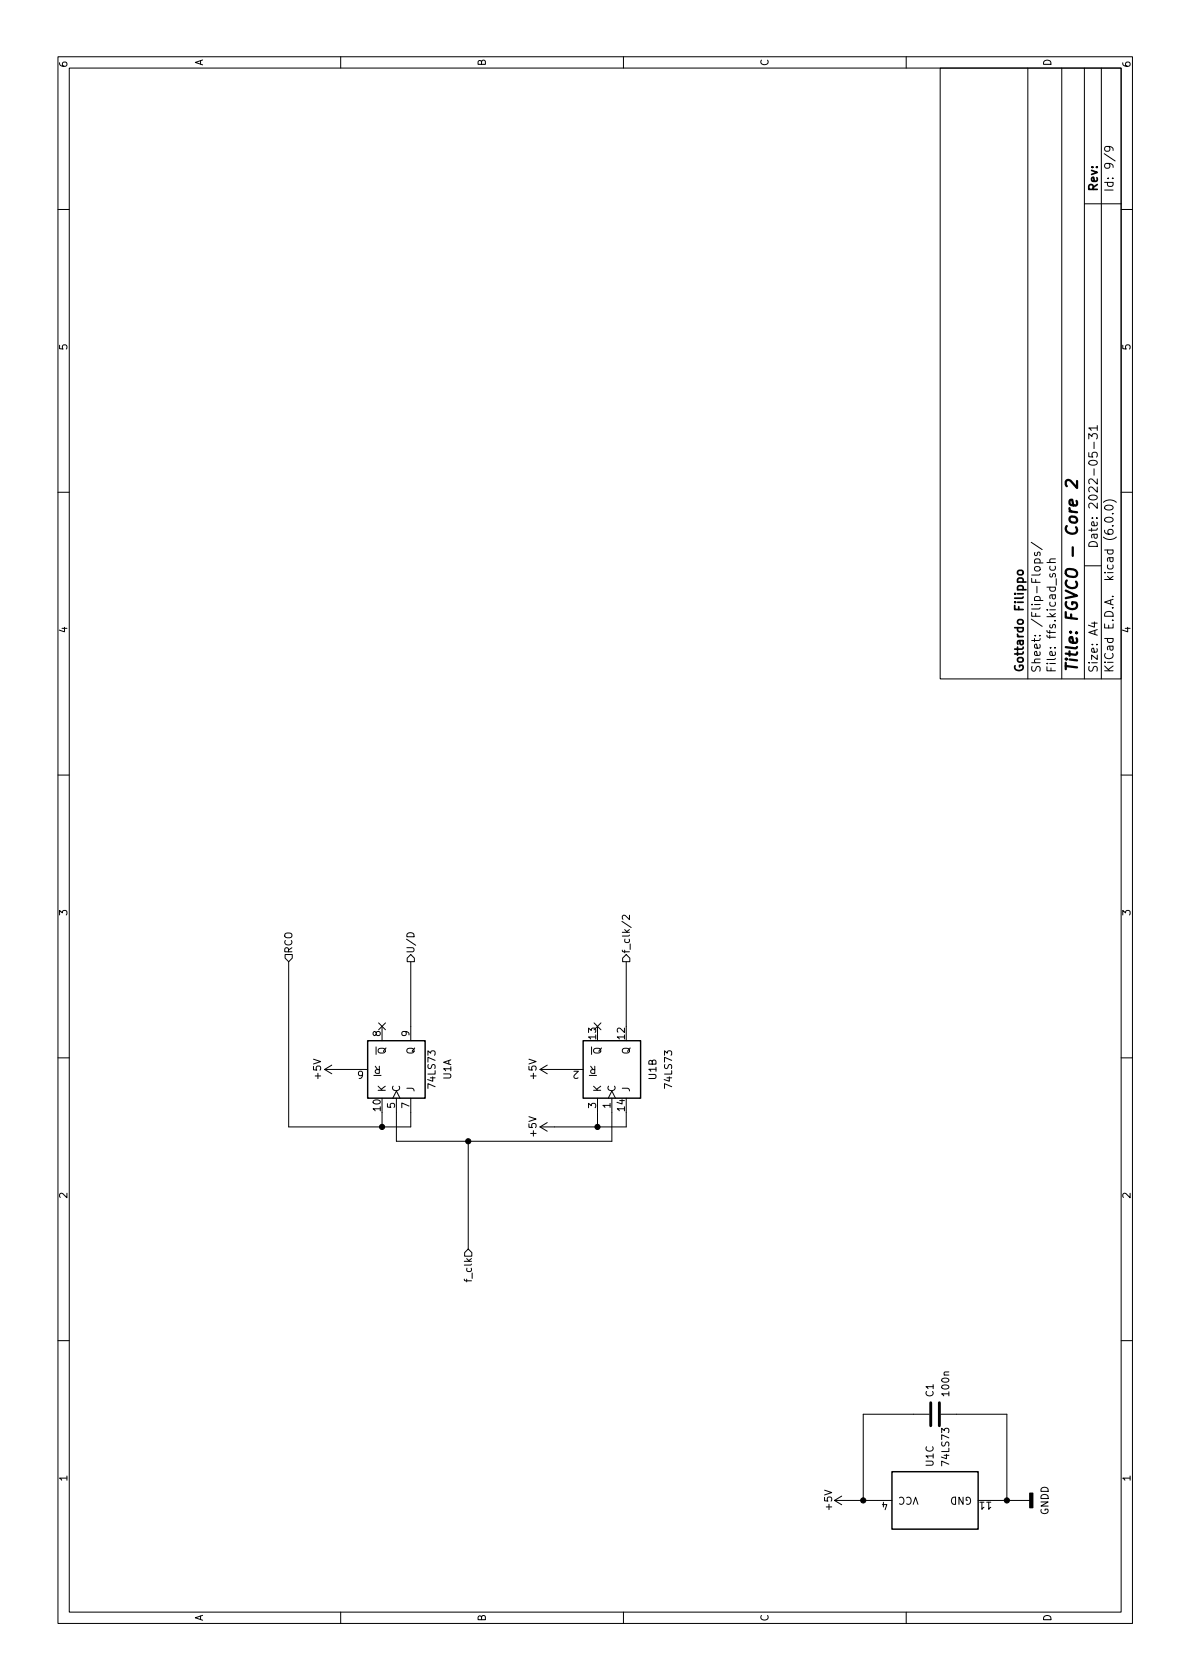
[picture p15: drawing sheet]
<svg xmlns="http://www.w3.org/2000/svg" width="210mm" height="297mm" viewBox="0 0 210 297" stroke-linecap="round" stroke-linejoin="round" font-family="sans-serif">
<defs><g id="words">
<text font-size="2.8" x="190.6" y="119" transform="rotate(-90 190.6 119)">Title: FGVCO - Core 2</text>
<g font-size="2.1">
<text x="194.1" y="34" transform="rotate(-90 194.1 34)">Rev:</text>
<text x="196.9" y="34" transform="rotate(-90 196.9 34)">Id: 9/9</text>
<text x="194.1" y="97" transform="rotate(-90 194.1 97)">Date: 2022-05-31</text>
<text x="181" y="119" transform="rotate(-90 181 119)">Gottardo Filippo</text>
<text x="184" y="119" transform="rotate(-90 184 119)">Sheet: /Flip-Flops/</text>
<text x="186.7" y="119" transform="rotate(-90 186.7 119)">File: ffs.kicad_sch</text>
<text x="194.1" y="119" transform="rotate(-90 194.1 119)">Size: A4</text>
<text x="196.9" y="119" transform="rotate(-90 196.9 119)">KiCad E.D.A. kicad (6.0.0)</text>
</g>
<g font-size="1.8">
<text x="35.9" y="11.7" transform="rotate(-90 35.9 11.7)">A</text>
<text x="85.9" y="11.7" transform="rotate(-90 85.9 11.7)">B</text>
<text x="135.9" y="11.7" transform="rotate(-90 135.9 11.7)">C</text>
<text x="185.9" y="11.7" transform="rotate(-90 185.9 11.7)">D</text>
<text x="11.9" y="12" transform="rotate(-90 11.9 12)">6</text>
<text x="199.9" y="12" transform="rotate(-90 199.9 12)">6</text>
<text x="11.9" y="62" transform="rotate(-90 11.9 62)">5</text>
<text x="199.9" y="62" transform="rotate(-90 199.9 62)">5</text>
<text x="11.9" y="112" transform="rotate(-90 11.9 112)">4</text>
<text x="199.9" y="112" transform="rotate(-90 199.9 112)">4</text>
<text x="11.9" y="162" transform="rotate(-90 11.9 162)">3</text>
<text x="199.9" y="162" transform="rotate(-90 199.9 162)">3</text>
<text x="51.7" y="168.7" transform="rotate(-90 51.7 168.7)">RCO</text>
<text x="73.3" y="168.7" transform="rotate(-90 73.3 168.7)">U/D</text>
<text x="111.4" y="168.7" transform="rotate(-90 111.4 168.7)">f_clk/2</text>
<text x="67.3" y="183.2" transform="rotate(-90 67.3 183.2)">8</text>
<text x="72.4" y="183.2" transform="rotate(-90 72.4 183.2)">9</text>
<text x="105.4" y="183.7" transform="rotate(-90 105.4 183.7)">13</text>
<text x="110.5" y="183.7" transform="rotate(-90 110.5 183.7)">12</text>
<text x="56.8" y="190.7" transform="rotate(-90 56.8 190.7)">+5V</text>
<text x="64.2" y="189.3" transform="rotate(180 64.2 189.3)">6</text>
<text x="68.2" y="187.8" transform="rotate(-90 68.2 187.8)">~{Q}</text>
<text x="68.7" y="188.5" transform="rotate(180 68.7 188.5)">~{R}</text>
<text x="73.3" y="186.4" transform="rotate(-90 73.3 186.4)">Q</text>
<text x="79.8" y="190.9" transform="rotate(-90 79.8 190.9)">U1A</text>
<text x="94.9" y="190.7" transform="rotate(-90 94.9 190.7)">+5V</text>
<text x="102.3" y="189.3" transform="rotate(180 102.3 189.3)">2</text>
<text x="106.3" y="187.8" transform="rotate(-90 106.3 187.8)">~{Q}</text>
<text x="106.8" y="188.5" transform="rotate(180 106.8 188.5)">~{R}</text>
<text x="111.4" y="186.4" transform="rotate(-90 111.4 186.4)">Q</text>
<text x="116.1" y="190.9" transform="rotate(-90 116.1 190.9)">U1B</text>
<text x="67.3" y="196.4" transform="rotate(-90 67.3 196.4)">10</text>
<text x="68.2" y="193.2" transform="rotate(-90 68.2 193.2)">K</text>
<text x="69.8" y="195.9" transform="rotate(-90 69.8 195.9)">5</text>
<text x="70.7" y="193.2" transform="rotate(-90 70.7 193.2)">C</text>
<text x="72.4" y="195.9" transform="rotate(-90 72.4 195.9)">7</text>
<text x="73.3" y="193.2" transform="rotate(-90 73.3 193.2)">J</text>
<text x="77" y="192.2" transform="rotate(-90 77 192.2)">74LS73</text>
<text x="105.4" y="195.9" transform="rotate(-90 105.4 195.9)">3</text>
<text x="106.3" y="193.2" transform="rotate(-90 106.3 193.2)">K</text>
<text x="107.9" y="195.9" transform="rotate(-90 107.9 195.9)">1</text>
<text x="108.8" y="193.2" transform="rotate(-90 108.8 193.2)">C</text>
<text x="110.5" y="196.4" transform="rotate(-90 110.5 196.4)">14</text>
<text x="111.4" y="193.2" transform="rotate(-90 111.4 193.2)">J</text>
<text x="118.8" y="192.2" transform="rotate(-90 118.8 192.2)">74LS73</text>
<text x="94.9" y="200.8" transform="rotate(-90 94.9 200.8)">+5V</text>
<text x="11.9" y="212" transform="rotate(-90 11.9 212)">2</text>
<text x="199.9" y="212" transform="rotate(-90 199.9 212)">2</text>
<text x="83.4" y="226.2" transform="rotate(-90 83.4 226.2)">f_clk</text>
<text x="165.1" y="246.9" transform="rotate(-90 165.1 246.9)">C1</text>
<text x="167.9" y="246.7" transform="rotate(-90 167.9 246.7)">100n</text>
<text x="11.9" y="262" transform="rotate(-90 11.9 262)">1</text>
<text x="165.1" y="259.2" transform="rotate(-90 165.1 259.2)">U1C</text>
<text x="167.9" y="258.9" transform="rotate(-90 167.9 258.9)">74LS73</text>
<text x="199.9" y="262" transform="rotate(-90 199.9 262)">1</text>
<text x="147.1" y="266.9" transform="rotate(-90 147.1 266.9)">+5V</text>
<text x="157" y="265.5" transform="rotate(180 157 265.5)">4</text>
<text x="162.5" y="264.7" transform="rotate(180 162.5 264.7)">VCC</text>
<text x="172" y="264.7" transform="rotate(180 172 264.7)">GND</text>
<text x="175.2" y="265.5" transform="rotate(180 175.2 265.5)">11</text>
<text x="185.4" y="267.9" transform="rotate(-90 185.4 267.9)">GNDD</text>
<text x="35.9" y="286.7" transform="rotate(-90 35.9 286.7)">A</text>
<text x="85.9" y="286.7" transform="rotate(-90 85.9 286.7)">B</text>
<text x="135.9" y="286.7" transform="rotate(-90 135.9 286.7)">C</text>
<text x="185.9" y="286.7" transform="rotate(-90 185.9 286.7)">D</text>
</g>
</g></defs>
<g fill="none" stroke="#000" stroke-width=".18">
<path d="M10.2 10h190.1v277h-190.1zM12.2 12h186.1v273h-186.1zM60.2 10v2M110.2 10v2M160.2 10v2M166.3 12h32v108h-32zM181.8 12v108M187.8 12v108M191.8 12v108M194.8 12v108M10.2 37h2M191.8 36h6.5"/>
<path d="M195.3 27.2l1.9 1.3M196 25.9l.3 .3v.3l-.3 .2-.6-.1-.1-.4 .2-.2a.99 .99 0 0 1 1.3 .3v.3M198.3 37h2M192.5 77.6v-.9l.6 .5 .1-.5h.7l.1 .3v.4l-.1 .2M193.5 78.2v1.1M194 75.7h-1.5l.5 .4M194 75.2v.9M10.2 87h2M182.4 95.9l1.9 1.3M182.9 99.5h1.5M183 99.5l-.1-.4 .3-.3h.4l.3 .2v.5M183 97.7l-.1 .3 .2 .2h.3l.1-.5h.4v.5"/>
<path d="M185.1 99.5h1.5M186.6 98.8l-.9 .1-.1 .3 .2 .3M192.5 80v.7l.7 .1-.1-.2 .1-.5 .2-.1h.5l.1 .2-.1 .6M195.1 88.8a1.72 1.72 0 0 1 2.3 0M195.4 91.7a1 1 0 0 1 1.4 .1 .81 .81 0 0 1-.6 .6 .81 .81 0 0 1-.8-.3zM195.5 89.5a.81 .81 0 0 1 1.3 .3 .94 .94 0 0 1-1.5 0zM196.7 93h.1M196.7 90.8h.1M198.3 87h2M183.1 100.2h.7l.1 .3v.3l-.3 .2-.5-.1-.2-.2zM185.7 101.5l-.1 .3 .2 .2h.3l.1-.5h.4v.5M185.7 100.1l-.1 .4 .3 .3h.4l.3-.1v-.6"/>
<path d="M191.8 100h3M193 110.2h1M193.5 110v.9l-1-.4M10.2 137h2M198.3 137h2M50.4 168.8h1.3v.6l-.7 .6-.6-.6zM51 170v29.2h21.6v-5M72 165.1a.68 .68 0 0 1 .8-.2 .68 .68 0 0 1 .4 .7h-1.3zM72 169.4l.6-.6 .7 .6v.6h-1.3zM72.6 170v14M110 162.9l1.6 1.1M110.1 169.4l.6-.6 .7 .6v.6h-1.3z"/>
<path d="M110.7 170v11.5M111.3 161.8v.8l-.9-.8-.4 .3 .2 .4M10.2 187h2M57.4 189.1h7.6M57.4 189.1l1.3 .8M58.7 188.3l-1.3 .8M66.9 180.9l1.3 1.2M67.6 181.5v2.5M67.6 196.7v2.5M68.2 180.9l-1.3 1.2M69.5 194.2l.6-1.3 .6 1.3M70.1 194.2v7.6h38.1v-7.6"/>
<path d="M95.5 189.1l1.3 .8M95.5 189.1h7.6M95.5 199.2l1.3 .8M96.8 188.3l-1.3 .8M96.8 198.5l-1.3 .7M105 180.9l1.3 1.2M105.7 194.2v5M106.3 180.9l-1.3 1.2M107.6 194.2l.6-1.3 .6 1.3M110.7 196.7v2.5h-15.2M198.3 187h2M82.8 201.8v19"/>
<path d="M10.2 237h2M82.2 221.5l.6-.7 .6 .7v.6h-1.2zM198.3 237h2M164.3 250h-11.7v15.3M166.4 250h11.6v15.3M147.6 265.3h10.1M147.6 265.3l1.2 .8M148.8 264.5l-1.2 .8M173 265.3h9.1M60.2 285v2M110.2 285v2M160.2 285v2"/>
</g>
<path d="M190.4 88.6l.1 .2-.1 .5h-1l-.3-.3 .1-.6h.4l.2 .9M190.5 85.1v1.2l-1.2-1.3-.3-.1a.45 .45 0 0 0-.5 .3v.5l.2 .3" fill="none" stroke="#000" stroke-width=".4"/>
<path d="M180 101l.2-.2h.4l.3 .2v.3l-.3 .3h-.4l-.3-.3z" fill="none" stroke="#000" stroke-width=".3"/>
<path d="M182.1 264h.5v2.6h-.5z" fill="#000" stroke="#000" stroke-width=".25"/>
<path d="M65 184h10.2v10.2h-10.2zM103.1 184h10.2v10.2h-10.2zM157.7 260.2h15.3v10.2h-15.3z" fill="none" stroke="#000" stroke-width=".25"/>
<path d="M164.6 248v4.1M166.1 248v4.1" fill="none" stroke="#000" stroke-width=".51"/>
<g fill="#000" stroke="#000" stroke-width=".18">
<circle cx="67.6" cy="199.2" r=".46"/>
<circle cx="105.7" cy="199.2" r=".46"/>
<circle cx="82.8" cy="201.8" r=".46"/>
<circle cx="152.6" cy="265.3" r=".46"/>
<circle cx="178" cy="265.3" r=".46"/>
</g>
<use href="#words"/>
</svg>
